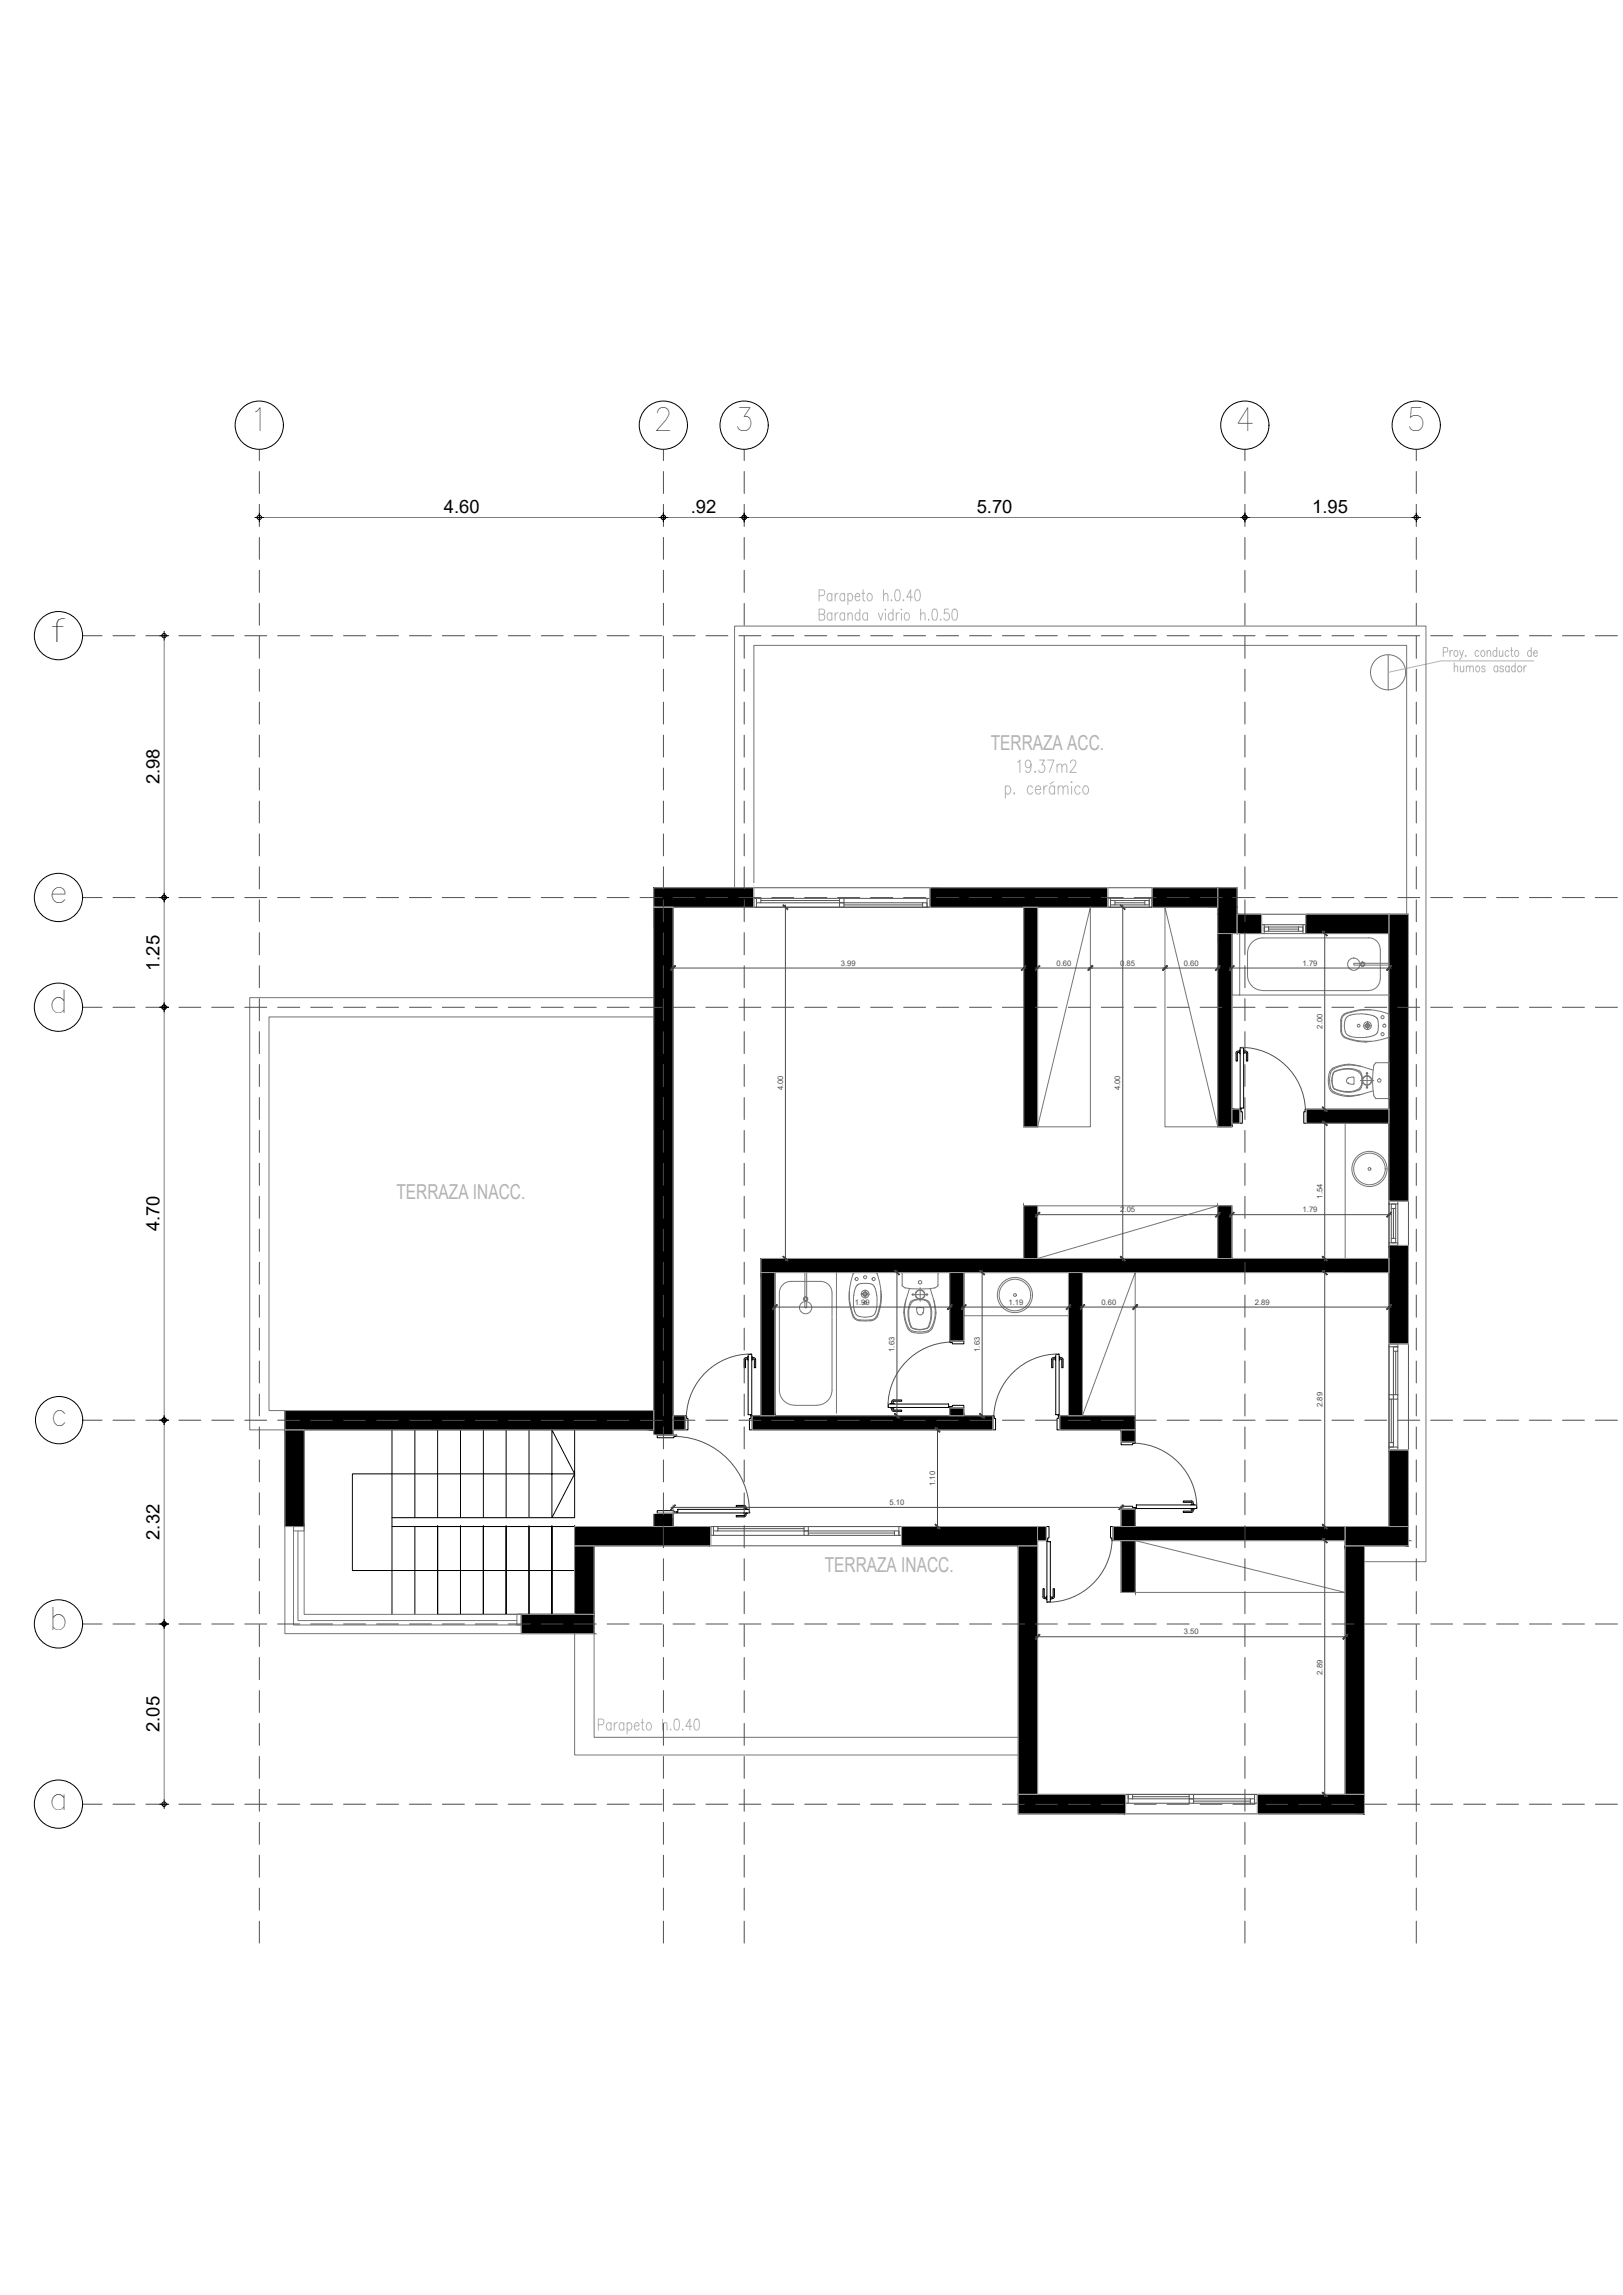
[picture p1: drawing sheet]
<svg xmlns="http://www.w3.org/2000/svg" width="420mm" height="594mm" viewBox="0 0 420 594" stroke-linecap="round" stroke-linejoin="round" font-family="sans-serif">
<defs><g id="words">
<g font-size="8.2">
<text x="64.6" y="111.6">1</text>
<text x="169.2" y="111.6">2</text>
<text x="190.1" y="111.6">3</text>
<text x="319.7" y="111.6">4</text>
<text x="364.1" y="111.6">5</text>
<text x="12.6" y="166.1">f</text>
<text x="12.6" y="233.8">e</text>
<text x="12.6" y="262.3">d</text>
<text x="13" y="369.2">c</text>
<text x="12.6" y="421.9">b</text>
<text x="12.6" y="468.5">a</text>
</g>
<g font-size="5.3" fill="#b2b2b2">
<text x="256.5" y="194.2">TERRAZA ACC.</text>
<text x="102.7" y="310.5">TERRAZA INACC.</text>
<text x="213.5" y="407">TERRAZA INACC.</text>
</g>
<g font-size="4.8">
<text x="114.9" y="132.7">4.60</text>
<text x="178.8" y="132.7">.92</text>
<text x="252.9" y="132.7">5.70</text>
<text x="339.7" y="132.7">1.95</text>
<text x="41.3" y="203" transform="rotate(-90 41.3 203)">2.98</text>
<text x="41.3" y="251.3" transform="rotate(-90 41.3 251.3)">1.25</text>
<text x="41.3" y="318.7" transform="rotate(-90 41.3 318.7)">4.70</text>
<text x="41.3" y="398.6" transform="rotate(-90 41.3 398.6)">2.32</text>
<text x="41.3" y="448.3" transform="rotate(-90 41.3 448.3)">2.05</text>
</g>
<g font-size="2" fill="#4c4c4c">
<text x="217.7" y="250">3.99</text>
<text x="273.5" y="250">0.60</text>
<text x="290" y="250">0.85</text>
<text x="306.5" y="250">0.60</text>
<text x="337.2" y="250">1.79</text>
<text x="342.3" y="266.3" transform="rotate(-90 342.3 266.3)">2.00</text>
<text x="202.7" y="282.2" transform="rotate(-90 202.7 282.2)">4.00</text>
<text x="290" y="282.2" transform="rotate(-90 290 282.2)">4.00</text>
<text x="342.3" y="310.3" transform="rotate(-90 342.3 310.3)">1.54</text>
<text x="290" y="313.8">2.05</text>
<text x="337.2" y="313.8">1.79</text>
<text x="221.3" y="337.7">1.99</text>
<text x="261.1" y="337.7">1.19</text>
<text x="285.1" y="337.7">0.60</text>
<text x="324.8" y="337.7">2.89</text>
<text x="231.6" y="349.9" transform="rotate(-90 231.6 349.9)">1.63</text>
<text x="253.7" y="349.9" transform="rotate(-90 253.7 349.9)">1.63</text>
<text x="342.3" y="364.2" transform="rotate(-90 342.3 364.2)">2.89</text>
<text x="230.3" y="389.6">5.10</text>
<text x="242.1" y="384.7" transform="rotate(-90 242.1 384.7)">1.10</text>
<text x="306.5" y="423.1">3.50</text>
<text x="342.3" y="433.5" transform="rotate(-90 342.3 433.5)">2.89</text>
</g>
</g></defs>
<!-- layer: 0-VISTA 2 -->
<g fill="none" stroke="#000" stroke-width=".26">
<path d="M101.5 370.1v22.8h29.5M107.4 370.1v22.8M113.3 370.1v22.8M119.2 370.1v22.8M125.1 370.1v22.8M131 370.1v22.8h11.9l5.9-11.4M136.9 370.1v22.8M148.8 370.1v22.8h-5.9v-22.8l5.9 11.4h-57.6v25h57.6M101.5 395.2h47.3M101.5 392.9v25M113.3 395.2h.1M113.3 395.2v22.7h5.9"/>
<path d="M113.3 395.2h5.9v22.7M113.3 395.2v22.7M119.2 395.2h.1M119.2 395.2v22.7h5.9M119.2 395.2h5.9v22.7M119.2 395.2v22.7M125.1 395.2h.1M125.1 395.2v22.7h5.9M125.1 395.2h5.9v22.7M125.1 395.2v22.7M131 395.2v22.7h5.9M131 395.2h.1"/>
<path d="M131 395.2h5.9v22.7M131 395.2v22.7M136.9 395.2v22.7h6M136.9 395.2h.1M136.9 395.2h6v22.7M136.9 395.2v22.7M142.9 395.2h5.9v22.7h-5.9v-22.7v22.7M142.9 395.2h.1M148.8 395.2h.1M107.4 417.9v-22.7h5.9v22.7M113.3 417.9h.1M119.2 417.9h.1"/>
<path d="M125.1 417.9h.1M131 417.9h.1M136.9 417.9h.1M142.9 417.9h.1"/>
</g>
<!-- layer: 01MUEBLES251 -->
<g fill="none" stroke="#757575" stroke-width=".26">
<path d="M359.4 169.5v9.1M190.2 229.8v-67.7h178.9v242.2h-15.9M195.2 229.8v-62.7h169v69.6M282.3 234.8v56.9h-13.7zM301.6 234.8l13.7 56.9h-13.7zM169.2 258.2h-104.6v111.9h9.1M318.9 241.7h2v15.9h-2zM320.9 257.6h38.7M320.9 241.7h38.7M326.9 256.4h27.4M354.3 242.8a2.98 2.98 0 0 1 3 2.9v7.7M354.3 242.8h-27.4a3.9 3.9 0 0 0-3.9 3.9v5.8a3.9 3.9 0 0 0 3.9 3.9"/>
<path d="M357.3 253.4a2.98 2.98 0 0 1-3 3M359.6 249.4h-9.1v.4h9.1M169.2 263.2h-99.6v101.9h4.1M344.5 277.7l-.3 1.6 .3 2.4M345.1 277.8a4.7 4.7 0 0 0 .3 4.1 6.9 6.9 0 0 0 6.8-.1l.2-.3M345.4 276.6l-.9 1M345.6 277.4a4.1 4.1 0 0 0-.4 4.1M347.1 266.8a2.06 2.06 0 0 0 1.4 2M347.1 264.2v2.6M347.3 265.5h.1M347.3 266.8v.2M347.3 267l.2 .7 .5 .6"/>
<path d="M347.3 264v.2M347.3 264.2v2.6M348 268.3l.7 .4M348 262.4l-.7 .9-.2 .9M348.2 264a3.7 3.7 0 0 0 .5 3.8l.7 .4 1.4 .3h3M348.7 262.3l-1 .7-.4 1M348.7 268.7l3.1 .8M348.9 275.7l3.4 .4M349.1 279a.78 .78 0 0 0-.5 .8 .78 .78 0 0 0 .5 .7M349.1 279v.1M349.1 275.5a8.2 8.2 0 0 0-4.5 1.4 5.9 5.9 0 0 0 0 5.5 8.8 8.8 0 0 0 8.1 .8M349.1 275.5l3.6 .6"/>
<path d="M349.1 275.7l-1.9 .3-1.8 .6M349.5 276.8h-1.7l-2.2 .6M349.5 276.8l1.8 .4M350.5 278.9l-1.4 .1M350.5 278.9v1.7M351.3 277.3a3 3 0 0 1 .9 4.1l-.9 .7M351.7 269.4l1.5 .1M351.8 261.6l-3.1 .8M351.8 277.2l.6 .6M351.9 277.2a7.5 7.5 0 0 0-6.7 .4l-.1 .2M352.2 279.7h3.4M352.4 277.8a5.2 5.2 0 0 1 0 3.8"/>
<path d="M352.8 276.2l2.7 .8M353.2 269.5h1.7M353.7 262.6l1.8 .3 .7 .4 .4 .5 .2 1.2-.1 1.8-.3 .7-.9 .6-1.8 .4M353.8 262.6l-1.8-.2-2.4 .3-.9 .5-.5 .9M353.9 269.7h-.5M353.9 278v3.5M354.9 261.4l-3.1 .1M355.6 275.9l-.3 4.6 .3 3.1 .5 .6M356.1 275.2l-.5 .7M356.3 275.1l-.3 .1M356.4 275.1h2.8M359.1 268.6a14.3 14.3 0 0 1-10.5 .2"/>
<path d="M359.2 262.3a14.6 14.6 0 0 0-11.2 .1M359.2 262.3l.4 .6v5.2M359.3 275.1h.2l.1 .4M359.6 268.1l-.4 .6M359.6 275.4v8.6M344.5 281.7l.5 .8M345.1 282.5h.1a9.6 9.6 0 0 0 3.9 1.1M345.2 281.5l.4 .4M345.6 281.9l1.6 .5 2.3 .1M348.2 290.8h11.4v35h-11.4zM349.1 280.5l1.3 .2M349.1 280.5h.1"/>
<path d="M350.5 280.5l-.1 .1M351.3 282.1l-1.8 .5M352.3 283.3l-3.4 .3M355.5 282.4l-2.7 .8M356 284.2l.3 .2M356.4 284.4h2.8M359.5 284.3l-.3 .1M359.6 284l-.1 .3M268.6 312.1h46.7l-46.7 13.7M200.6 329.4v36.4M201.8 334.7a2.98 2.98 0 0 1 2.9-3h7.7a2.98 2.98 0 0 1 3 3M201.8 334.7v25.1a3.9 3.9 0 0 0 3.9 3.9"/>
<path d="M208.4 329.4v9.1h.4v-9.1M215.4 334.7v6.1M216.5 329.4v11.4M219.8 335.2l.1 2.3 .6 2.5a2.16 2.16 0 0 0 2 1.9M219.9 334.1l.1 3.1M220 337.2l.8 3.1M221 335.4l.3-1.7 .5-.9 .7-.5 .9-.1h1.7l.8 .3 .7 1 .3 1.9M221 335.2l-.1 2.7 .3 1.5 .4 .8 .9 .6M226.5 329.4l.3 .1a13.1 13.1 0 0 1 1.3 5.7M226.6 329.4l-5.5 .1a13.6 13.6 0 0 0-1.3 5.7M226.9 335.2l.1 2.7-.2 1.5-.4 .8-1 .6M228 334.1l-.1 3.2-.7 3"/>
<path d="M228.2 335.1v.5M228.2 335.2l-.2 2.8-1 2.9M233.5 332.6l.2 .3M233.6 329.8v2.9M233.7 333l.5 .3M233.9 329.4l-.3 .1-.1 .2M233.9 329.4h8.6M234 339.8l.4 2.4 .6 1.7M234.2 339.8l.3 2 .6 1.8M234.2 333.3l.2 .1M234.2 338.5v1.6M234.5 336.7l-.3 1.7"/>
<path d="M234.6 336.2l-.7 3.7M235.3 339.5l.1 2.3 .5 1.6M235.5 333.5l-.9 2.8M235.7 337.6l-.5 1.8M236.4 335.1h3.5M237.5 339.9a.78 .78 0 0 0 .7 .5 .78 .78 0 0 0 .8-.5M237.5 339.9h.1M238.1 336.4a2.19 2.19 0 0 0-2.3 1.3M238.1 336.4a2.21 2.21 0 0 1 2.4 1.3M238.2 333.3v3.6M239 339.9h.1M239 338.5v1.4"/>
<path d="M239.1 338.5h-1.8l.2 1.4M240.6 337.6l.4 1.8M240.6 337.1a4 4 0 0 0-4.9 0 7.5 7.5 0 0 0 .4 6.7l.2 .1M240.6 337.1a7.4 7.4 0 0 1-.4 6.7 5.1 5.1 0 0 1-3.9 .1M240.8 333.6l.8 2.7M241 339.5l-.1 1.7-.6 2.2M241.7 336.2a9.4 9.4 0 0 1-.4 7.7M241.7 336.7l.3 1.7M242 338.5l.1 1.6M242.1 339.8l-.3 2-.6 1.8M242.1 333.3l-3.2 .3-4.5-.2M242.4 329.4l.5 .3"/>
<path d="M242.7 333l-.6 .3M242.8 329.8v2.9M242.9 332.6l-.2 .3M249.5 329.4h27.1v11.2h-27.1zM215.4 341v18.8a3.9 3.9 0 0 1-3.9 3.9M216.5 341v24.8M220.8 340.2l.4 .7M221.2 341l.6 .5 .9 .2M222.5 341.9h3M222.5 340.8l1.5 .2M222.7 341.7h2.6M224 341.7h.1"/>
<path d="M225.4 340.8l-1.4 .2M226.8 341l-.6 .5-1 .2M227 341l-.8 .7-.7 .2M227.1 340.2l-.3 .7M235 343.9l1 .9M235.1 343.6l.3 .3M235.3 343.9a3.7 3.7 0 0 0 2.8 .9M235.9 343.4a3.9 3.9 0 0 0 4.5 0M240.3 344.8a7.5 7.5 0 0 1-4.3 0M240.9 343.9a3.5 3.5 0 0 1-2.7 .9M241.2 343.6l-.3 .3M241.3 343.9l-1 .9"/>
<path d="M205.7 363.8h5.8M280.2 366.5l13.7-37.1v37.1M293.9 398.8l54.3 13.4h-54.3M148.8 422.9v31.4h114.8M153.8 422.9v26.8h109.8"/>
<circle cx="359.3" cy="174" r="4.6"/>
<circle cx="350.5" cy="249.6" r="1.59"/>
<circle cx="352.7" cy="249.6" r=".49"/>
<circle cx="352.7" cy="249.6" r=".44"/>
<circle cx="352.7" cy="249.6" r=".57"/>
<circle cx="351.7" cy="265.5" r=".36"/>
<circle cx="353.9" cy="279.7" r="1.25"/>
<circle cx="353.9" cy="279.7" r="1.12"/>
<circle cx="353.9" cy="277.9" r=".19"/>
<circle cx="354" cy="265.5" r=".99"/>
<circle cx="354" cy="265.5" r=".53"/>
<circle cx="357.1" cy="279.7" r=".44"/>
<circle cx="357.9" cy="267.7" r=".4"/>
<circle cx="357.9" cy="263.3" r=".4"/>
<circle cx="358.4" cy="265.5" r=".4"/>
<circle cx="353.9" cy="281.5" r=".19"/>
<circle cx="354.5" cy="302.6" r="4.6"/>
<circle cx="354.5" cy="302.6" r="4.1"/>
<circle cx="354.5" cy="302.6" r=".36"/>
<circle cx="208.6" cy="336.2" r=".44"/>
<circle cx="208.6" cy="336.2" r=".49"/>
<circle cx="208.6" cy="336.2" r=".57"/>
<circle cx="208.6" cy="338.5" r="1.59"/>
<circle cx="221.8" cy="331.1" r=".4"/>
<circle cx="224" cy="337.2" r=".36"/>
<circle cx="224" cy="330.6" r=".4"/>
<circle cx="224" cy="335" r=".53"/>
<circle cx="224" cy="335" r=".99"/>
<circle cx="226.2" cy="331.1" r=".4"/>
<circle cx="236.3" cy="335.1" r=".19"/>
<circle cx="238.2" cy="331.9" r=".44"/>
<circle cx="238.2" cy="335.1" r="1.12"/>
<circle cx="238.2" cy="335.1" r="1.25"/>
<circle cx="240" cy="335.1" r=".19"/>
<circle cx="262.7" cy="335.2" r="4.6"/>
<circle cx="262.7" cy="335.2" r="4.1"/>
<circle cx="262.7" cy="335.2" r=".36"/>
</g>
<!-- layer: 01MUEBLES251-RefEdit0 -->
<g fill="none" stroke="#757575" stroke-width=".26">
<path d="M353 265.5h2M354 264.5v2M223 335h2M224 334v2"/>
<circle cx="354" cy="265.5" r=".44"/>
<circle cx="354" cy="265.5" r=".57"/>
<circle cx="224" cy="335" r=".44"/>
<circle cx="224" cy="335" r=".57"/>
</g>
<!-- layer: 0-TEXTO -->
<g fill="none" stroke="#b2b2b2" stroke-width=".26">
<path d="M212 154.2h1a.82 .82 0 0 0 .5-.8 .82 .82 0 0 0-.5-.7h-1v2.8M212 159h1a.7 .7 0 0 0 .5-.7 .7 .7 0 0 0-.5-.6h-1v2.8h1a.81 .81 0 0 0 .5-.7 .81 .81 0 0 0-.5-.8M215.3 154l-.4-.4a.99 .99 0 0 0-.8 1 .99 .99 0 0 0 .8 .9l.4-.4M215.3 159a.61 .61 0 0 0-.5-.4 .61 .61 0 0 0-.6 .4l-.1 .4a.83 .83 0 0 0 .8 1.1l.4-.3M215.3 153.6v1.9M215.3 158.6v1.9M216.2 153.6v1.9M216.2 158.6v1.9M217 153.6a.79 .79 0 0 0-.8 .8M217 158.6l-.5 .2-.3 .6M218.7 154l-.4-.4a.98 .98 0 0 0-.9 1 .98 .98 0 0 0 .9 .9l.4-.4M218.7 159l-.3-.2a.58 .58 0 0 0-.9 .2l-.1 .4a.83 .83 0 0 0 .9 1.1l.4-.3"/>
<path d="M218.7 153.6v1.9M218.7 158.6v1.9M219.5 154l.4-.4a.99 .99 0 0 1 .8 1 .99 .99 0 0 1-.8 .9l-.4-.4M219.5 159.2l.5-.6 .5 .2 .1 1.7M219.5 153.6v2.9M219.5 158.6v1.9M221.4 154.4h1.2l-.1-.5-.3-.3a.98 .98 0 0 0-.8 1 .98 .98 0 0 0 .8 .9l.4-.4M222.6 159l-.2-.2a.58 .58 0 0 0-1 .2v.4a.83 .83 0 0 0 .8 1.1l.4-.3M222.6 157.7v2.8M223.1 153.6h.8M223.4 152.7v2.3l.1 .4 .4 .1M224.6 159a.61 .61 0 0 0-.6-.4 .61 .61 0 0 0-.6 .4 .87 .87 0 0 0 0 1.1 .87 .87 0 0 0 1 .3l.2-.2"/>
<path d="M224.6 158.6v1.9M224.8 153.8l.2-.2a.99 .99 0 0 1 .8 1 .99 .99 0 0 1-.8 .9l-.2-.1a1.15 1.15 0 0 1 0-1.6zM227.4 158.6l.6 1.9 .6-1.9M228.7 154.2l.5-.6 .5 .2 .2 1.7M228.7 152.7v2.8M229.1 157.8h.2zM229.2 158.8v1.7M230.7 155.4h.2zM231.2 159l-.2-.2a.58 .58 0 0 0-1 .2v.4a.83 .83 0 0 0 .8 1.1l.4-.3M231.2 157.7v2.8M231.9 152.8l.6-.1a1.41 1.41 0 0 1 .5 1.6l-.3 1.1-.5 .1a1.76 1.76 0 0 1-.5-2.3zM232 158.6v1.9"/>
<path d="M232.8 158.6l-.5 .2-.3 .6M233.4 157.7v.2zM233.4 158.8v1.7M233.8 155.4h.2zM234.4 158.8a.58 .58 0 0 1 .9 .2 .87 .87 0 0 1 .1 1.1 .87 .87 0 0 1-1 .3l-.3-.7zM236.3 154.6h-1.6l1.1-1.9v2.8M237.1 152.8l.5-.1a1.76 1.76 0 0 1 .5 2.3l-.2 .4-.5 .1a1.76 1.76 0 0 1-.5-2.3zM238.3 159.2l.5-.6 .6 .2 .1 1.7M238.3 157.7v2.8M241.6 157.8l.5-.1a1.76 1.76 0 0 1 .5 2.3l-.2 .4-.5 .1a1.41 1.41 0 0 1-.6-1.6zM245.6 157.7h-1l-.2 1.2a.81 .81 0 0 1 1.1-.2 .81 .81 0 0 1 .3 1 .77 .77 0 0 1-.5 .8 .77 .77 0 0 1-.9-.2l-.1-.3M246.7 157.8l.6-.1a1.41 1.41 0 0 1 .6 1.6l-.3 1.1-.5 .1a1.36 1.36 0 0 1-.7-1.6z"/>
<path d="M240.4 160.3v.2zM243.5 160.3v.2zM373.6 168.8l1.1-.1v-1l-1.1-.1v2.3M375.4 168.4v1.5M376 168.4a.64 .64 0 0 0-.6 .7M376.5 172.8l.4-.4 .4 .1 .1 1.4M376.5 171.6v2.3M376.6 168.5a.74 .74 0 0 1 .9 .5 .74 .74 0 0 1-.5 .9 .81 .81 0 0 1-.6-.6 .81 .81 0 0 1 .2-.8zM377.9 168.4l.5 1.5 .4-1.5M378 172.4l.1 1.4 .4 .1 .4-.4M378.4 169.9l-.6 .8M378.9 172.4v1.5"/>
<path d="M379.4 169.7v.2zM379.6 172.8l.4-.4 .4 .1 .1 1.4M379.6 172.4v1.5M380.5 172.8l.4-.4 .4 .1 .1 1.4M382.3 172.5a.69 .69 0 0 1 .8 .7 .69 .69 0 0 1-.8 .6l-.3-.6zM382.8 168.7l-.1-.2a.74 .74 0 0 0-.9 .5 .74 .74 0 0 0 .5 .9l.5-.3M383.6 168.5l.2-.1a.8 .8 0 0 1 .6 .8 .8 .8 0 0 1-.6 .7l-.5-.6zM384.5 172.7a.47 .47 0 0 0-.5-.3 .47 .47 0 0 0-.4 .3l.1 .2 .7 .3 .1 .4a.45 .45 0 0 1-.5 .3 .45 .45 0 0 1-.4-.3M385 168.8l.4-.4 .4 .1 .1 1.4M385 168.4v1.5M387.5 168.7l-.2-.2a.75 .75 0 0 0-.9 .5 .75 .75 0 0 0 .5 .9l.6-.3M387.5 167.6v2.3"/>
<path d="M387.7 172.7a.5 .5 0 0 0-.4-.3 .5 .5 0 0 0-.5 .3l-.1 .5 .3 .6 .4 .1 .3-.3M387.7 172.4v1.5M388.2 168.4v1.4l.4 .1 .4-.4M389 168.4v1.5M389.2 172.7a.44 .44 0 0 0-.5-.3 .44 .44 0 0 0-.3 .5l.7 .3 .1 .4a.48 .48 0 0 1-.5 .3 .48 .48 0 0 1-.4-.3M390.6 168.7l-.2-.2a.74 .74 0 0 0-.9 .5 .74 .74 0 0 0 .6 .9l.5-.3M390.7 172.7l-.2-.2a.75 .75 0 0 0-.9 .5 .75 .75 0 0 0 .5 .9l.4-.1 .2-.2M390.7 172.4v1.5M391 168.4h.6M391.3 167.6v1.9l.1 .3 .3 .1M392.3 172.7l-.2-.2a.69 .69 0 0 0-.8 .7 .69 .69 0 0 0 .8 .6l.2-.2M392.3 171.6v2.3"/>
<path d="M392.3 168.5a.75 .75 0 0 1 1 .5 .75 .75 0 0 1-.5 .9 .8 .8 0 0 1-.7-.5 .8 .8 0 0 1 .2-.9zM393.1 172.5a.5 .5 0 0 1 .8 .2l.1 .5-.3 .6a.75 .75 0 0 1-.9-.4 .75 .75 0 0 1 .3-.9zM394.5 172.4v1.5M395.2 172.4l-.4 .1-.3 .5M396.4 168.7l-.2-.2a.74 .74 0 0 0-.9 .5 .74 .74 0 0 0 .6 .9l.5-.3M396.4 167.6v2.3M397 169.1h1l-.2-.6a.74 .74 0 0 0-.9 .5 .74 .74 0 0 0 .5 .9h.3l.3-.3M397 171.1h-24l-13.6 2.9M263.4 197.3l.6-.6v3.3M266.9 197.8l-.3 .8a.96 .96 0 0 1-1.2-.7 .96 .96 0 0 1 .7-1.2h.1a1.41 1.41 0 0 1 .7 1.9l-.3 1.2a.66 .66 0 0 1-1.1-.3M268 199.7v.3zM269.1 196.7h1.3l-.7 1.3a.99 .99 0 0 1 .8 1.2 .99 .99 0 0 1-1.4 .6l-.2-.4"/>
<path d="M271.2 196.7h1.6l-1.1 3.3M273.6 198.4l.6-.6 .6 .2 .1 2M273.6 197.8v2.2M274.9 198.4l.6-.6 .6 .2 .1 2M277.1 197.5l.1-.5 .4-.3h.4l.4 .3a1.22 1.22 0 0 1-.2 1.4l-1.2 1.6h1.6M260.3 203.9l.4-.5a1.09 1.09 0 0 1 1 1.1 1.09 1.09 0 0 1-1 1.1l-.4-.5M260.3 203.4v3.2M262.6 205.2v.4zM267.3 203.9l-.4-.5h-.4a1.16 1.16 0 0 0-.6 1.2 1.16 1.16 0 0 0 1 1l.4-.5M268 204.4h1.4v-.4a.64 .64 0 0 0-.4-.6 .64 .64 0 0 0-.6 .2 1.2 1.2 0 0 0 .5 2l.5-.5M270.2 203.4v2.2M271.1 203.4l-.5 .2-.4 .8"/>
<path d="M272.8 202.3l-.9 .7M273 203.9l-.5-.5h-.3a1.16 1.16 0 0 0-.6 1.2 1.16 1.16 0 0 0 .9 1l.5-.5M273 203.4v2.2M273.9 204l.6-.6 .6 .2 .1 2M273.9 203.4v2.2M275.2 204l.6-.6 .6 .2 .1 2M277.4 202.3v.3zM277.4 203.6v2M279.6 203.9l-.2-.3-.6-.2a1.16 1.16 0 0 0-.6 1.2 1.16 1.16 0 0 0 .9 1l.5-.5M280.7 203.6l.5-.2a1.16 1.16 0 0 1 .6 1.2 1.16 1.16 0 0 1-.9 1 1.3 1.3 0 0 1-.2-2zM154.9 446.5h.9a.78 .78 0 0 0 .6-.8 .78 .78 0 0 0-.6-.7h-.9v2.9M158.2 446.3l-.4-.4a.99 .99 0 0 0-.8 1 .99 .99 0 0 0 .8 1l.4-.5"/>
<path d="M158.2 445.9v2M159 445.9v2M159.9 445.9a.85 .85 0 0 0-.9 .9M161.5 446.3l-.4-.4a.99 .99 0 0 0-.8 1 .99 .99 0 0 0 .8 1l.4-.5M161.5 445.9v2M162.3 446.3l.4-.4a.98 .98 0 0 1 .9 1 .98 .98 0 0 1-.9 1l-.4-.5M162.3 445.9v2.9M164.2 446.8h1.2v-.6a.5 .5 0 0 0-.9-.1l-.3 .7a.74 .74 0 0 0 .2 .8 .74 .74 0 0 0 .8 .1l.2-.3M165.9 445.9h.8M166.3 445v2.3l.1 .4 .4 .2M167.6 446.1l.2-.2a.98 .98 0 0 1 .9 1 .98 .98 0 0 1-.9 1l-.2-.2a1.27 1.27 0 0 1 0-1.6zM171.5 446.5l.6-.6 .5 .2 .1 1.8"/>
<path d="M171.5 445v2.9M173.6 447.6v.3zM174.8 445.1l.5-.1a1.36 1.36 0 0 1 .6 1.6l-.3 1.1-.5 .2a1.36 1.36 0 0 1-.6-1.7zM176.6 447.7h.2zM179.1 446.9h-1.6l1.1-1.9v2.9M180 445.1l.5-.1a1.41 1.41 0 0 1 .6 1.6l-.3 1.1-.5 .2a1.76 1.76 0 0 1-.6-2.4z"/>
</g>
<!-- layer: 04 -->
<g fill="#000" stroke="#000" stroke-width=".26">
<path d="M169.2 234.8l5 160.4v-160.4zM169.2 234.8l5 160.4h-5z"/>
<path d="M169.2 229.8l26 5v-5zM169.2 229.8l26 5h-26z"/>
<path d="M265 234.8l3.6 56.9v-56.9zM265 234.8l3.6 56.9h-3.6z"/>
<path d="M240.7 229.8l74.6 5v-5zM240.7 229.8l74.6 5h-74.6z"/>
<path d="M315.3 229.8l5 5v-5zM315.3 229.8l5 5h-5z"/>
<path d="M315.3 234.8l5 1.9v-1.9zM315.3 234.8l5 1.9h-5z"/>
<path d="M315.3 236.7l5 5v-5zM315.3 236.7l5 5h-5z"/>
<path d="M320.3 236.7l39.3 5v-5zM320.3 236.7l39.3 5h-39.3z"/>
<path d="M359.6 236.7l5 74.3v-74.3zM359.6 236.7l5 74.3h-5z"/>
<path d="M315.3 241.7l3.6 50v-50zM315.3 241.7l3.6 50h-3.6z"/>
<path d="M318.9 287.1l40.7 3.7v-3.7zM318.9 287.1l40.7 3.7h-40.7z"/>
<path d="M265 312.1l3.6 13.7v-13.7zM265 312.1l3.6 13.7h-3.6z"/>
<path d="M315.3 312.1l3.6 13.7v-13.7zM315.3 312.1l3.6 13.7h-3.6z"/>
<path d="M197 329.4l3.6 37.1v-37.1zM197 329.4l3.6 37.1h-3.6z"/>
<path d="M245.9 329.4l3.6 37.1v-37.1zM245.9 329.4l3.6 37.1h-3.6z"/>
<path d="M276.6 329.4l3.6 37.1v-37.1zM276.6 329.4l3.6 37.1h-3.6z"/>
<path d="M197 325.8l162.6 3.6v-3.6zM197 325.8l162.6 3.6h-162.6z"/>
<path d="M359.6 322.4l5 25.6v-25.6zM359.6 322.4l5 25.6h-5z"/>
<path d="M73.7 370.1l5 25.1v-25.1zM73.7 370.1l5 25.1h-5z"/>
<path d="M73.7 365.1l95.5 5v-5zM73.7 365.1l95.5 5h-95.5z"/>
<path d="M174.2 366.5l119.7 3.6v-3.6zM174.2 366.5l119.7 3.6h-119.7z"/>
<path d="M290.2 370.1l3.7 25.1v-25.1zM290.2 370.1l3.7 25.1h-3.7z"/>
<path d="M359.6 375.3l5 19.9v-19.9zM359.6 375.3l5 19.9h-5z"/>
<path d="M148.8 395.2l35.2 4.9v-4.9zM148.8 395.2l35.2 4.9h-35.2z"/>
<path d="M233.4 395.2l35.2 3.6v-3.6zM233.4 395.2l35.2 3.6h-35.2z"/>
<path d="M233.4 398.8l35.2 1.3v-1.3zM233.4 398.8l35.2 1.3h-35.2z"/>
<path d="M290.2 398.8l3.7 13.4v-13.4zM290.2 398.8l3.7 13.4h-3.7z"/>
<path d="M268.6 395.2l79.6 3.6v-3.6zM268.6 395.2l79.6 3.6h-79.6z"/>
<path d="M348.2 395.2l16.4 3.6v-3.6zM348.2 395.2l16.4 3.6h-16.4z"/>
<path d="M348.2 398.8l16.4 1.3v-1.3zM348.2 398.8l16.4 1.3h-16.4z"/>
<path d="M148.8 400.1l5 17.8v-17.8zM148.8 400.1l5 17.8h-5z"/>
<path d="M135 417.9l18.8 5v-5zM135 417.9l18.8 5h-18.8z"/>
<path d="M263.6 400.1l5 64.4v-64.4zM263.6 400.1l5 64.4h-5z"/>
<path d="M348.2 400.1l5 64.4v-64.4zM348.2 400.1l5 64.4h-5z"/>
<path d="M263.6 464.5l27.8 5v-5zM263.6 464.5l27.8 5h-27.8z"/>
<path d="M325.5 464.5l27.7 5v-5zM325.5 464.5l27.7 5h-27.7z"/>
</g>
<!-- layer: A-WALL -->
<g fill="none" stroke="#959595" stroke-width=".26">
<path d="M169.2 229.8v5h5v160.4h-5v-160.4h26v-5zM240.7 229.8h74.6v5h-74.6zM265 234.8h3.6v56.9h-3.6zM315.3 229.8h5v11.9h-5zM320.3 236.7h39.3v5h-39.3zM359.6 236.7h5v74.3h-5zM315.3 241.7h3.6v50h-3.6zM318.9 287.1h40.7v3.7h-40.7zM265 312.1h3.6v13.7h-3.6zM315.3 312.1h3.6v13.7h-3.6zM197 325.8h162.6v3.6h-162.6zM197 329.4h3.6v37.1h-3.6z"/>
<path d="M245.9 329.4h3.6v37.1h-3.6zM276.6 329.4h3.6v37.1h-3.6zM359.6 322.4h5v25.6h-5zM73.7 365.1h95.5v5h-95.5zM73.7 370.1h5v25.1h-5zM174.2 366.5h119.7v3.6h-119.7zM290.2 370.1h3.7v25.1h-3.7zM359.6 375.3h5v19.9h-5zM148.8 395.2h35.2v4.9h-35.2zM233.4 395.2h35.2v4.9h-35.2zM268.6 395.2h79.6v3.6h-79.6zM290.2 398.8h3.7v13.4h-3.7z"/>
<path d="M348.2 395.2h16.4v4.9h-16.4zM135 417.9h18.8v5h-18.8zM148.8 400.1h5v17.8h-5zM263.6 400.1h5v64.4h-5zM348.2 400.1h5v64.4h-5zM263.6 464.5h27.8v5h-27.8zM325.5 464.5h27.7v5h-27.7z"/>
</g>
<!-- layer: A-GENM -->
<g fill="none" stroke="#fff" stroke-width=".26">
<path d="M240.7 228.7v7.3M286.8 228.7v7.3M326.6 235.5v7.3M320.9 293.3h17.3M358.4 311h7.3M252 347.1v17.4M168.1 371.5v20.2M177.4 372.6h17.3M257 372.6h17.3M287.7 373.3v17.3M358.4 375.3h7.3M184 394v7.3"/>
<path d="M270.9 392.7h17.3M291.4 463.4v7.2"/>
</g>
<g fill="#fff" stroke="#fff" stroke-width=".26">
<path d="M244.7 347.1l7.3 17.4h-7.3zM244.7 347.1l7.3 17.4v-17.4z"/>
<path d="M257 365.4l17.3 7.2v-7.2zM257 365.4l17.3 7.2h-17.3z"/>
<path d="M177.4 365.4l17.3 7.2v-7.2zM177.4 365.4l17.3 7.2h-17.3z"/>
<path d="M176.3 371.5l-8.2 20.2h8.2zM168.1 371.5h8.2l-8.2 20.2z"/>
<path d="M295 373.3l-7.3 17.3h7.3zM287.7 373.3h7.3l-7.3 17.3z"/>
<path d="M270.9 392.7v7.2h17.3zM270.9 392.7h17.3v7.2z"/>
<path d="M320.9 286h17.3l-17.3 7.3zM320.9 293.3h17.3v-7.3z"/>
<path d="M195.2 228.7l45.5 7.3h-45.5zM195.2 228.7l45.5 7.3v-7.3z"/>
<path d="M358.4 311v11.4h7.3zM358.4 311h7.3v11.4z"/>
<path d="M358.4 348h7.3l-7.3 27.3zM365.7 348l-7.3 27.3h7.3z"/>
<path d="M291.4 463.4h34.1v7.2zM291.4 463.4v7.2h34.1z"/>
<path d="M184 394h49.4v7.3zM184 394v7.3h49.4z"/>
<path d="M286.8 236h11.4v-7.3zM286.8 228.7h11.4l-11.4 7.3z"/>
<path d="M326.6 242.8h11.4v-7.3zM326.6 235.5h11.4l-11.4 7.3z"/>
</g>
<!-- layer: 02 -->
<g fill="none" stroke="#000" stroke-width=".26">
<path d="M320 272.6v2.1h.3v-2.1M320.9 272.4h-.5l-.1 .2M320.9 272.1h-.6l-.3 .5M321.1 271.2h.8v15.6l-.6 .1h-.2zM321.1 271.8v.9M321.9 271.8v.9M322.1 272.4h.4l.2 .2M322.1 272.1h.6l.3 .5M322.7 272.6v2.1h.3v-2.1M320.9 287.1h.4v.7h.3v3h-.7zM337.9 287.1h.3v3.7h-.7v-3h.4zM192.7 352v2h.3v-2"/>
<path d="M193.1 351.8l-.1 .2M193.1 351.4l-.3 .2-.2 .4M193.2 351.8h.4M193.2 351.5h.4M193.7 350.6l.9-.1v15.8l-.9-.1zM193.7 351.2v.9M194.6 351.2v.9M194.7 351.8h.4M194.7 351.5h.4M195.1 351.4l.5 .3v2.3h-.3v-2l-.2-.2M245.9 347.1h3.6v.8h-3v-.4h-.6zM272.2 352v2h.4v-2"/>
<path d="M272.7 351.8l-.2 .2M272.7 351.4l-.3 .2-.2 .4M272.8 351.8h.4M272.8 351.5h.4M273.3 350.6l.9-.1v15.8l-.9-.1zM273.3 351.2v.9M274.2 351.2v.9M274.3 351.8h.4M274.3 351.5h.4M274.7 351.4l.5 .3v2.3h-.3v-2l-.2-.2M170.1 371.5h5.1v.3h-.7v.4h-4.4zM177.4 366.5h.4v.7h.3v2.9h-.7z"/>
<path d="M194.4 366.5h.3v3.6h-.7v-2.9h.4zM230 363.4h15.6l.1 .9h-15.8zM230.6 364.3h.9M230.6 363.4h.9M230.8 364.5l.1 .5 .3 .3 2.2 .1v-.4h-2l-.2-.2M231.2 362.9v.4M231.2 364.5v.3M231.4 362.7l-.2 .2M231.4 362.7h2v-.3h-2.2l-.3 .3-.1 .6M245.9 364.1h.6v-.3h3v.7h-3.6zM257 366.5h.4v.7h.3v2.9h-.7zM274 366.5h.3v3.6h-.7v-2.9h.4z"/>
<path d="M290.2 373.3h3.7v.3h-.7v.4h-3zM170.1 391h4.4v.4h.7v.3h-5.1zM175.5 390.7h18.5l.1 .9h-18.8zM192.5 391.6h.9M192.5 390.7h.9M192.8 391.7l-.1 .6h-2.1v.4l2.2-.1 .3-.3v-.6M192.8 390.6l-.1-.6h-2.1v-.3h2.2l.3 .3v.6M270.9 395.2h.7v2.9h-.4v.7h-.3zM271 399l.9 .1v15.6l-.7 .1h-.2zM287.5 395.2h.7v3.6h-.4v-.7h-.3zM290.2 389.9h3v.3h.7v.4h-3.7zM294.2 389.6h15.6v.9h-15.8z"/>
<path d="M308.3 390.5h.9M308.3 389.6h.9M308.4 388.5l.5 .3v.7M308.4 388.8l.2 .2v.5M308.4 388.5h-2.1v.4h2.1M308.6 390.6v.4M308.6 391l-.2 .2h-2.1v.3h2.1l.4-.1 .1-.4M308.9 390.6v.4M270 413.3l.1 .4 .4 .1M270 413.3v-2.1h.3v2.1M270.3 413.3l.2 .2M270.5 413.5h.4"/>
<path d="M270.5 413.8h.4M271 413.2v.9M271.9 413.2v.9M272 413.5h.5M272 413.8h.5M272.4 413.5l.2-.2v-2.1h.4v2.1l-.2 .4-.4 .1"/>
<circle cx="321.2" cy="287" r=".11"/>
<circle cx="194.5" cy="366.4" r=".11"/>
<circle cx="245.8" cy="364.2" r=".11"/>
<circle cx="274" cy="366.4" r=".11"/>
<circle cx="175.2" cy="391.4" r=".11"/>
<circle cx="271.1" cy="398.9" r=".11"/>
<circle cx="293.9" cy="390.3" r=".11"/>
</g>
<!-- layer: 03 -->
<g fill="none" stroke="#959595" stroke-width=".3">
<path d="M195.2 229.8v5M240.7 229.8v5M286.8 229.8v5M298.2 229.8v5M326.6 236.7v5M338 236.7v5M320.9 287.1v3.7M338.2 287.1v3.7M359.6 311h5M359.6 322.4h5M245.9 347.1h3.6M359.6 348h5"/>
<path d="M170.1 371.5h5.1M177.4 366.5v3.6M194.7 366.5v3.6M245.9 364.5h3.6M257 366.5v3.6M274.3 366.5v3.6M290.2 373.3h3.7M359.6 375.3h5M170.1 391.7h5.1M184 395.2v4.9M233.4 395.2v4.9M270.9 395.2v3.6"/>
<path d="M288.2 395.2v3.6M290.2 390.6h3.7M291.4 464.5v5M325.5 464.5v5"/>
</g>
<!-- layer: 005ABERTURAS240 -->
<path d="M321.3 271.1a16.7 16.7 0 0 1 16.6 16.1M194.4 350.5a16.7 16.7 0 0 0-16.7 16.1M245.9 347.4a16.7 16.7 0 0 0-16 16.7M273.9 350.5a16.7 16.7 0 0 0-16.6 16.1M175.2 371.8a19.6 19.6 0 0 1 18.8 19.6M293.8 373.6a16.7 16.7 0 0 1 16 16.7M287.9 398.7a16.7 16.7 0 0 1-16.7 16.1" fill="none" stroke="#535353" stroke-width=".26"/>
<!-- layer: 005 -->
<g fill="none" stroke="#535353" stroke-width=".26">
<path d="M195.2 229.8h45.5M195.2 234.8h45.5M195.8 232.6h1.2v1.1h-1.2zM195.8 234.8v-2.2h-.6v2.2h22.1M197 233.7h20.3M197 232.6h20.3M197 233.1h20.3M217.3 232.6h1.2v1.1h-1.2zM217.3 233.7h1.2v1.1h-1.2zM218.5 233.7h20.3M218.5 232.6h21.5M218.5 234.2h20.3"/>
<path d="M238.8 233.7h1.2v1.1h-1.2zM240 232.6h.7v2.2h-.7zM286.8 232.6h.7v2.2h-.7zM286.8 229.8h11.4M286.8 234.8h11.4M287.5 233.1h1.1v1.1h-1.1zM287.5 232.6h10M288.6 233.7h7.8M288.6 233.1h7.8M288.6 234.2h7.8M296.4 233.1h1.1v1.1h-1.1zM297.5 232.6h.7v2.2h-.7z"/>
<path d="M326.6 239.4h.7v2.3h-.7zM326.6 236.7h11.4M327.3 240h1.1v1.1h-1.1zM327.3 239.4h10M328.4 240h7.8M336.2 240h1.1v1.1h-1.1zM337.3 239.4h.7v2.3h-.7zM326.6 241.7h11.4M328.4 241.1h7.8M328.4 240.5h7.8M359.6 311h2.3v.7h-2.3zM359.6 311v11.4"/>
<path d="M360.2 311.7h1.1v1.1h-1.1zM360.2 312.8v7.8M360.7 312.8v7.8M361.3 312.8v7.8M361.9 311.7v10M364.6 311v11.4M359.6 321.7h2.3v.7h-2.3zM360.2 320.6h1.1v1.1h-1.1zM359.6 348.6h2.3v-.6h-2.3v13M359.6 348v27.3M360.7 348.6h1.2v1.2h-1.2zM360.7 349.8v11.2"/>
<path d="M361.3 349.8v11.2M361.9 349.8v11.2M364.6 348v27.3M359.6 373.4h1.1v1.2h-1.1zM359.6 361h1.1v1.2h-1.1zM359.6 374.6h2.3v.7h-2.3zM360.2 362.2v11.2M360.7 361h1.2v1.2h-1.2zM360.7 362.2v11.2M361.9 362.2v12.4M184 395.2h.7v2.2h-.7zM184 395.2h49.4"/>
<path d="M184.7 395.2h1.1v1.1h-1.1zM184.7 397.4h23.5M185.8 396.3h22.4M185.8 395.7h22.4M208.2 396.3h1.1v1.1h-1.1zM208.2 395.2h1.1v1.1h-1.1zM209.3 395.2h24.1v2.2h-.7v-2.2M209.3 396.3h22.3M209.3 397.4h22.3M209.3 396.8h22.3M231.6 396.3h1.1v1.1h-1.1zM184 400.1h49.4"/>
<path d="M291.4 464.5h.7v2.3h-.7zM291.4 469.5h34.1M291.4 464.5h34.1M292.1 464.5h1.1v1.1h-1.1zM292.1 466.8h15.7M293.2 465.6h14.6M293.2 465.1h14.6M307.8 465.6h1.2v1.2h-1.2zM307.8 464.5h1.2v1.1h-1.2zM309 464.5h16.5v2.3h-.7v-2.3M309 465.6h14.7M309 466.8h14.7"/>
<path d="M309 466.2h14.7M323.7 465.6h1.1v1.2h-1.1z"/>
</g>
<!-- layer: 0-Solados -->
<path d="M73.7 395.2v27.7h61.3M76 395.2v25.4h59M76 395.2h2.7v1.1h-2.7zM77.1 396.3v23.2h56.7M78.7 395.2v22.7h56.3M133.8 417.9h1.2v2.7h-1.2z" fill="none" stroke="#757575" stroke-width=".26"/>
<!-- layer: B-COTAS -->
<g fill="none" stroke="#4c4c4c" stroke-width=".26">
<path d="M67.1 116.3v2.9M171.7 116.3v2.9M192.7 116.3v2.9M322.3 116.3v2.9M366.6 116.3v2.9M67.1 122.1v5.6M67.1 130.6v5.7M67.1 139.1v5.7M171.7 122.1v5.6M171.7 130.6v5.7M171.7 139.1v5.7M192.7 122.1v5.6"/>
<path d="M192.7 130.6v5.7M192.7 139.1v5.7M322.3 122.1v5.6M322.3 130.6v5.7M322.3 139.1v5.7M366.6 122.1v5.6M366.6 130.6v5.7M366.6 139.1v5.7M67.1 147.6v5.7M67.1 156.2v5.7M171.7 147.6v5.7M171.7 156.2v5.7"/>
<path d="M192.7 147.6v5.7M192.7 156.2v5.7M322.3 147.6v5.7M322.3 156.2v5.7M366.6 147.6v5.7M366.6 156.2v5.7M21.4 164.6h5M29.3 164.6h5.6M37.8 164.6h5.7M46.3 164.6h5.7M54.8 164.6h5.7M63.4 164.6h5.6"/>
<path d="M67.1 164.7v5.7M67.1 173.2v5.7M71.9 164.6h5.7M80.4 164.6h5.7M88.9 164.6h5.7M97.5 164.6h5.7M106 164.6h5.7M114.5 164.6h5.7M123.1 164.6h5.6M131.6 164.6h5.7M140.1 164.6h5.7M148.6 164.6h5.7"/>
<path d="M157.2 164.6h5.7M165.7 164.6h5.7M171.7 164.7v5.7M171.7 173.2v5.7M174.2 164.6h5.7M182.8 164.6h5.6M191.3 164.6h5.7M192.7 164.7v5.7M192.7 173.2v5.7M199.8 164.6h5.7M208.3 164.6h5.7M216.9 164.6h5.6"/>
<path d="M225.4 164.6h5.7M233.9 164.6h5.7M242.4 164.6h5.8M251 164.6h5.7M259.5 164.6h5.7M268.1 164.6h5.6M276.6 164.6h5.6M285.1 164.6h5.7M293.6 164.6h5.7M302.1 164.6h5.7M310.7 164.6h5.7M319.2 164.6h5.7"/>
<path d="M322.3 164.7v5.7M322.3 173.2v5.7M327.7 164.6h5.7M336.3 164.6h5.7M344.8 164.6h5.7M353.3 164.6h5.7M361.9 164.6h5.6M366.6 164.7v5.7M366.6 173.2v5.7M370.4 164.6h5.6M378.9 164.6h5.7M387.4 164.6h5.7"/>
<path d="M395.9 164.6h5.8M404.5 164.6h5.7M413 164.6h5.7M67.1 181.8v5.6M67.1 190.3v5.7M67.1 198.8v5.7M171.7 181.8v5.6M171.7 190.3v5.7M171.7 198.8v5.7M192.7 181.8v5.6M192.7 190.3v5.7M192.7 198.8v5.7"/>
<path d="M322.3 181.8v5.6M322.3 190.3v5.7M322.3 198.8v5.7M366.6 181.8v5.6M366.6 190.3v5.7M366.6 198.8v5.7M67.1 207.4v5.6M67.1 215.9v5.6M171.7 207.4v5.6M171.7 215.9v5.6M192.7 207.4v5.6M192.7 215.9v5.6"/>
<path d="M322.3 207.4v5.6M322.3 215.9v5.6M366.6 207.4v5.6M366.6 215.9v5.6M21.4 232.3h5M29.3 232.3h5.6M37.8 232.3h5.7M46.3 232.3h5.7M54.8 232.3h5.7M63.4 232.3h5.6M67.1 224.4v5.7M67.1 232.9v5.7"/>
<path d="M71.9 232.3h5.7M80.4 232.3h5.7M88.9 232.3h5.7M97.5 232.3h5.7M106 232.3h5.7M114.5 232.3h5.7M123.1 232.3h5.6M131.6 232.3h5.7M140.1 232.3h5.7M148.6 232.3h5.7M157.2 232.3h5.7M165.7 232.3h5.7"/>
<path d="M171.7 224.4v5.7M171.7 232.9v5.7M174.2 232.3h5.7M182.8 232.3h5.6M191.3 232.3h5.7M192.7 224.4v5.7M192.7 232.9v5.7M199.8 232.3h5.7M208.3 232.3h5.7M216.9 232.3h5.6M225.4 232.3h5.7M233.9 232.3h5.7"/>
<path d="M242.4 232.3h5.8M251 232.3h5.7M259.5 232.3h5.7M268.1 232.3h5.6M276.6 232.3h5.6M285.1 232.3h5.7M293.6 232.3h5.7M302.1 232.3h5.7M310.7 232.3h5.7M319.2 232.3h5.7M322.3 224.4v5.7M322.3 232.9v5.7"/>
<path d="M327.7 232.3h5.7M336.3 232.3h5.7M344.8 232.3h5.7M353.3 232.3h5.7M361.9 232.3h5.6M366.6 224.4v5.7M366.6 232.9v5.7M370.4 232.3h5.6M378.9 232.3h5.7M387.4 232.3h5.7M395.9 232.3h5.8M404.5 232.3h5.7"/>
<path d="M413 232.3h5.7M67.1 241.4v5.8M67.1 250v5.7M67.1 258.5v5.7M171.7 241.4v5.8M171.7 250v5.7M171.7 258.5v5.7M192.7 241.4v5.8M192.7 250v5.7M192.7 258.5v5.7M322.3 241.4v5.8M322.3 250v5.7"/>
<path d="M322.3 258.5v5.7M366.6 241.4v5.8M366.6 250v5.7M366.6 258.5v5.7M21.4 260.7h5M29.3 260.7h5.6M37.8 260.7h5.7M46.3 260.7h5.7M54.8 260.7h5.7M63.4 260.7h5.6M67.1 267.1v5.6M67.1 275.6v5.6"/>
<path d="M71.9 260.7h5.7M80.4 260.7h5.7M88.9 260.7h5.7M97.5 260.7h5.7M106 260.7h5.7M114.5 260.7h5.7M123.1 260.7h5.6M131.6 260.7h5.7M140.1 260.7h5.7M148.6 260.7h5.7M157.2 260.7h5.7M165.7 260.7h5.7"/>
<path d="M171.7 267.1v5.6M171.7 275.6v5.6M174.2 260.7h5.7M182.8 260.7h5.6M191.3 260.7h5.7M192.7 267.1v5.6M192.7 275.6v5.6M199.8 260.7h5.7M208.3 260.7h5.7M216.9 260.7h5.6M225.4 260.7h5.7M233.9 260.7h5.7"/>
<path d="M242.4 260.7h5.8M251 260.7h5.7M259.5 260.7h5.7M268.1 260.7h5.6M276.6 260.7h5.6M285.1 260.7h5.7M293.6 260.7h5.7M302.1 260.7h5.7M310.7 260.7h5.7M319.2 260.7h5.7M322.3 267.1v5.6M322.3 275.6v5.6"/>
<path d="M327.7 260.7h5.7M336.3 260.7h5.7M344.8 260.7h5.7M353.3 260.7h5.7M361.9 260.7h5.6M366.6 267.1v5.6M366.6 275.6v5.6M370.4 260.7h5.6M378.9 260.7h5.7M387.4 260.7h5.7M395.9 260.7h5.8M404.5 260.7h5.7"/>
<path d="M413 260.7h5.7M67.1 284.1v5.7M67.1 292.6v5.7M171.7 284.1v5.7M171.7 292.6v5.7M192.7 284.1v5.7M192.7 292.6v5.7M322.3 284.1v5.7M322.3 292.6v5.7M366.6 284.1v5.7M366.6 292.6v5.7M67.1 301.1v5.7"/>
<path d="M67.1 309.7v5.7M67.1 318.2v5.7M171.7 301.1v5.7M171.7 309.7v5.7M171.7 318.2v5.7M192.7 301.1v5.7M192.7 309.7v5.7M192.7 318.2v5.7M322.3 301.1v5.7M322.3 309.7v5.7M322.3 318.2v5.7M366.6 301.1v5.7"/>
<path d="M366.6 309.7v5.7M366.6 318.2v5.7M67.1 326.7v5.7M67.1 335.3v5.7M171.7 326.7v5.7M171.7 335.3v5.7M192.7 326.7v5.7M192.7 335.3v5.7M322.3 326.7v5.7M322.3 335.3v5.7M366.6 326.7v5.7M366.6 335.3v5.7"/>
<path d="M67.1 343.8v5.7M67.1 352.3v5.7M171.7 343.8v5.7M171.7 352.3v5.7M192.7 343.8v5.7M192.7 352.3v5.7M322.3 343.8v5.7M322.3 352.3v5.7M366.6 343.8v5.7M366.6 352.3v5.7M21.4 367.6h5M29.3 367.6h5.6"/>
<path d="M37.8 367.6h5.7M46.3 367.6h5.7M54.8 367.6h5.7M63.4 367.6h5.6M67.1 360.9v5.6M67.1 369.4v5.6M67.1 377.9v5.7M71.9 367.6h5.7M80.4 367.6h5.7M88.9 367.6h5.7M97.5 367.6h5.7M106 367.6h5.7"/>
<path d="M114.5 367.6h5.7M123.1 367.6h5.6M131.6 367.6h5.7M140.1 367.6h5.7M148.6 367.6h5.7M157.2 367.6h5.7M165.7 367.6h5.7M171.7 360.9v5.6M171.7 369.4v5.6M171.7 377.9v5.7M174.2 367.6h5.7M182.8 367.6h5.6"/>
<path d="M191.3 367.6h5.7M192.7 360.9v5.6M192.7 369.4v5.6M192.7 377.9v5.7M199.8 367.6h5.7M208.3 367.6h5.7M216.9 367.6h5.6M225.4 367.6h5.7M233.9 367.6h5.7M242.4 367.6h5.8M251 367.6h5.7M259.5 367.6h5.7"/>
<path d="M268.1 367.6h5.6M276.6 367.6h5.6M285.1 367.6h5.7M293.6 367.6h5.7M302.1 367.6h5.7M310.7 367.6h5.7M319.2 367.6h5.7M322.3 360.9v5.6M322.3 369.4v5.6M322.3 377.9v5.7M327.7 367.6h5.7M336.3 367.6h5.7"/>
<path d="M344.8 367.6h5.7M353.3 367.6h5.7M361.9 367.6h5.6M366.6 360.9v5.6M366.6 369.4v5.6M366.6 377.9v5.7M370.4 367.6h5.6M378.9 367.6h5.7M387.4 367.6h5.7M395.9 367.6h5.8M404.5 367.6h5.7M413 367.6h5.7"/>
<path d="M67.1 386.4v5.7M67.1 394.9v5.8M171.7 386.4v5.7M171.7 394.9v5.8M192.7 386.4v5.7M192.7 394.9v5.8M322.3 386.4v5.7M322.3 394.9v5.8M366.6 386.4v5.7M366.6 394.9v5.8M67.1 403.5v5.7M67.1 412v5.7"/>
<path d="M171.7 403.5v5.7M171.7 412v5.7M192.7 403.5v5.7M192.7 412v5.7M322.3 403.5v5.7M322.3 412v5.7M366.6 403.5v5.7M366.6 412v5.7M21.4 420.4h5M29.3 420.4h5.6M37.8 420.4h5.7M46.3 420.4h5.7"/>
<path d="M54.8 420.4h5.7M63.4 420.4h5.6M67.1 420.6v5.6M67.1 429.1v5.7M67.1 437.6v5.7M71.9 420.4h5.7M80.4 420.4h5.7M88.9 420.4h5.7M97.5 420.4h5.7M106 420.4h5.7M114.5 420.4h5.7M123.1 420.4h5.6"/>
<path d="M131.6 420.4h5.7M140.1 420.4h5.7M148.6 420.4h5.7M157.2 420.4h5.7M165.7 420.4h5.7M171.7 420.6v5.6M171.7 429.1v5.7M171.7 437.6v5.7M174.2 420.4h5.7M182.8 420.4h5.6M191.3 420.4h5.7M192.7 420.6v5.6"/>
<path d="M192.7 429.1v5.7M192.7 437.6v5.7M199.8 420.4h5.7M208.3 420.4h5.7M216.9 420.4h5.6M225.4 420.4h5.7M233.9 420.4h5.7M242.4 420.4h5.8M251 420.4h5.7M259.5 420.4h5.7M268.1 420.4h5.6M276.6 420.4h5.6"/>
<path d="M285.1 420.4h5.7M293.6 420.4h5.7M302.1 420.4h5.7M310.7 420.4h5.7M319.2 420.4h5.7M322.3 420.6v5.6M322.3 429.1v5.7M322.3 437.6v5.7M327.7 420.4h5.7M336.3 420.4h5.7M344.8 420.4h5.7M353.3 420.4h5.7"/>
<path d="M361.9 420.4h5.6M366.6 420.6v5.6M366.6 429.1v5.7M366.6 437.6v5.7M370.4 420.4h5.6M378.9 420.4h5.7M387.4 420.4h5.7M395.9 420.4h5.8M404.5 420.4h5.7M413 420.4h5.7M67.1 446.1v5.7M67.1 454.7v5.6"/>
<path d="M171.7 446.1v5.7M171.7 454.7v5.6M192.7 446.1v5.7M192.7 454.7v5.6M322.3 446.1v5.7M322.3 454.7v5.6M366.6 446.1v5.7M366.6 454.7v5.6M21.4 467h5M29.3 467h5.6M37.8 467h5.7M46.3 467h5.7"/>
<path d="M54.8 467h5.7M63.4 467h5.6M67.1 463.2v5.7M67.1 471.7v5.7M71.9 467h5.7M80.4 467h5.7M88.9 467h5.7M97.5 467h5.7M106 467h5.7M114.5 467h5.7M123.1 467h5.6M131.6 467h5.7"/>
<path d="M140.1 467h5.7M148.6 467h5.7M157.2 467h5.7M165.7 467h5.7M171.7 463.2v5.7M171.7 471.7v5.7M174.2 467h5.7M182.8 467h5.6M191.3 467h5.7M192.7 463.2v5.7M192.7 471.7v5.7M199.8 467h5.7"/>
<path d="M208.3 467h5.7M216.9 467h5.6M225.4 467h5.7M233.9 467h5.7M242.4 467h5.8M251 467h5.7M259.5 467h5.7M268.1 467h5.6M276.6 467h5.6M285.1 467h5.7M293.6 467h5.7M302.1 467h5.7"/>
<path d="M310.7 467h5.7M319.2 467h5.7M322.3 463.2v5.7M322.3 471.7v5.7M327.7 467h5.7M336.3 467h5.7M344.8 467h5.7M353.3 467h5.7M361.9 467h5.6M366.6 463.2v5.7M366.6 471.7v5.7M370.4 467h5.6"/>
<path d="M378.9 467h5.7M387.4 467h5.7M395.9 467h5.8M404.5 467h5.7M413 467h5.7M67.1 480.2v5.7M67.1 488.8v5.7M67.1 497.3v5.7M171.7 480.2v5.7M171.7 488.8v5.7M171.7 497.3v5.7M192.7 480.2v5.7"/>
<path d="M192.7 488.8v5.7M192.7 497.3v5.7M322.3 480.2v5.7M322.3 488.8v5.7M322.3 497.3v5.7M366.6 480.2v5.7M366.6 488.8v5.7M366.6 497.3v5.7"/>
</g>
<!-- layer: 0.10 -->
<g fill="none" stroke="#000" stroke-width=".26">
<circle cx="67.1" cy="110.1" r="6.2"/>
<circle cx="171.7" cy="110.1" r="6.2"/>
<circle cx="192.6" cy="110.1" r="6.2"/>
<circle cx="322.3" cy="110.1" r="6.2"/>
<circle cx="366.6" cy="110.1" r="6.2"/>
<circle cx="15.1" cy="164.5" r="6.2"/>
<circle cx="15.1" cy="232.3" r="6.2"/>
<circle cx="15.1" cy="260.7" r="6.2"/>
<circle cx="15.3" cy="367.6" r="6.1"/>
<circle cx="15.1" cy="420.4" r="6.2"/>
<circle cx="15.1" cy="467" r="6.2"/>
</g>
<!-- layer: DIM-COTAS -->
<path d="M68.3 134h102.3M172.9 134h18.6M193.8 134h127.3M323.4 134h42.1M42.5 165.7v65.5M42.5 233.4v26.2M42.5 261.9v104.6M42.5 368.8v50.4M42.5 421.5v44.4" fill="none" stroke="#7f7f7f" stroke-width=".26"/>
<!-- layer: 04 -->
<g fill="none" stroke="#000" stroke-width=".26">
<path d="M67.1 132.8v1.2h-1.1M68.3 134h-1.2v1.1M170.6 134h1.1v-1.2v2.3v-1.1h1.2zM191.5 134h1.2v-1.2v2.3v-1.1h1.1zM321.1 134h2.3h-1.1v1.1v-2.3v1.2zM366.6 132.8v1.2h-1.1M367.8 134h-1.2v1.1M41.4 164.6h1.1v1.1M42.5 163.4v1.2h1.1M42.5 231.2v2.2v-1.1h-1.1h2.2h-1.1zM41.4 260.7h1.1v1.2v-2.3v1.1h1.1zM41.4 367.6h1.1v1.2v-2.3v1.1h1.1z"/>
<path d="M41.4 420.4h1.1v1.1v-2.3v1.2h1.1zM41.4 467h1.1v1.1M42.5 465.9v1.1h1.1"/>
<circle cx="67.1" cy="133.9" r=".57"/>
<circle cx="171.7" cy="133.9" r=".57"/>
<circle cx="192.6" cy="133.9" r=".57"/>
<circle cx="322.3" cy="133.9" r=".57"/>
<circle cx="366.6" cy="133.9" r=".57"/>
<circle cx="42.5" cy="164.5" r=".57"/>
<circle cx="42.5" cy="232.3" r=".57"/>
<circle cx="42.5" cy="260.7" r=".57"/>
<circle cx="42.5" cy="367.6" r=".57"/>
<circle cx="42.5" cy="420.4" r=".57"/>
<circle cx="42.5" cy="467" r=".57"/>
</g>
<g fill="none" stroke="#7f7f7f" stroke-width=".26">
<path d="M202.8 234.8h.1M290.1 234.8h.1M174.2 250h.1M265 250h.1M268.6 250h.1M282.3 250h.1M301.6 250h.1M315.3 250h.1M318.9 250h.1M342.4 241.7h.1M359.6 250h.1M342.4 287.1h.1"/>
<path d="M342.4 290.8h.1M268.6 313.9h.1M315.3 313.9h.1M318.9 313.9h.1M359.6 313.9h.1M200.6 337.8h.1M202.8 325.8h.1M231.6 329.4h.1M245.9 337.8h.1M249.5 337.8h.1M253.7 329.4h.1M276.6 337.8h.1"/>
<path d="M280.2 337.8h.1M290.1 325.8h.1M293.9 337.8h.1M342.4 325.8h.1M342.4 329.4h.1M359.6 337.8h.1M231.6 366.5h.1M242.1 370.1h.1M253.7 366.5h.1M174.2 389.6v3.3M242.1 395.2h.1M290.2 389.6v.1"/>
<path d="M342.4 395.2h.1M342.4 398.8h.1M268.6 423.1v.1M348.2 423.1v.1M342.4 464.5h.1"/>
</g>
<g fill="none" stroke="#4c4c4c" stroke-width=".26">
<path d="M203.3 234.2v92.2M290.7 234.2v92.2M173.7 250.6h91.9M268.1 250.6h47.7M318.3 250.6h41.9M342.9 241.1v46.6M342.9 290.2v36.2M268.1 314.4h47.7M318.3 314.4h41.9M200.1 338.3h46.4M232.2 328.9v38.2M249 338.3h28.2"/>
<path d="M254.3 328.9v38.2M279.7 338.3h80.5M342.9 328.9v66.8M242.7 369.6v26.1M173.7 390.2h117.1M342.9 398.2v66.9M268.1 423.7h80.7"/>
</g>
<!-- layer: 0 -->
<g fill="#4c4c4c" stroke="#4c4c4c" stroke-width=".26">
<path d="M202.7 325.3l1.3 1-1.2-1.1zM202.7 325.3l1.3 1-.2 .1z"/>
<path d="M202.7 234.3l1.1 1.2 .2-.2zM202.7 234.3l.1-.1 1.2 1.1z"/>
<path d="M174.8 250l-1.1 1.2 1.2-1.1zM174.8 250l-1.1 1.2-.1-.1z"/>
<path d="M264.4 251.1l.1 .1 1-1.2zM265.5 250l.1 .1-1.1 1.1z"/>
<path d="M342.4 286.5l-.1 .1 1.3 1zM342.3 286.6l1.3 1-.1 .2z"/>
<path d="M342.3 241.1l1.2 1.2 .1-.1zM342.4 241l1.2 1.2-1.3-1.1z"/>
<path d="M319.4 250l-1 1.2 1.1-1.1zM319.4 250l-1 1.2-.1-.1z"/>
<path d="M358.9 251.1l.2 .1 1-1.2zM360.1 250l.1 .1-1.1 1.1z"/>
<path d="M342.3 325.3l1.3 1-1.2-1.1zM342.3 325.3l1.3 1-.1 .1z"/>
<path d="M342.3 290.3l1.2 1.1 .1-.1zM342.3 290.3l.1-.2 1.2 1.2z"/>
<path d="M319.4 313.8l-1 1.3 1.1-1.2zM319.4 313.8l-1 1.3-.1-.2z"/>
<path d="M358.9 314.9l.2 .2 1-1.3zM360.1 313.8l.1 .1-1.1 1.2z"/>
<path d="M269.1 313.8l-1 1.3 1.1-1.2zM269.1 313.8l-1 1.3-.1-.2z"/>
<path d="M314.6 314.9l.1 .2 1.1-1.3zM315.8 313.8l.1 .1-1.2 1.2z"/>
<path d="M290.1 325.2l1.2 1.1zM290 325.3l1.3 1-.1 .1z"/>
<path d="M290 234.3l1.2 1.2 .1-.2zM290.1 234.2l1.2 1.1-1.3-1z"/>
<path d="M282.8 250l-1 1.2 1.1-1.1zM282.8 250l-1 1.2-.2-.1z"/>
<path d="M302.1 250l-1 1.2zM302.1 250l.1 .1-1.1 1.1z"/>
<path d="M269.1 250l-1 1.2 1.1-1.1zM269.1 250l-1 1.2z"/>
<path d="M281.6 251.1l.2 .1 1-1.2zM282.8 250l.1 .1-1.1 1.1z"/>
<path d="M302.1 250l-1 1.2 1.1-1.1zM302.1 250l-1 1.2z"/>
<path d="M314.6 251.1l.1 .1 1.1-1.2zM315.8 250l.1 .1-1.2 1.1z"/>
<path d="M342.4 394.5l-.1 .1 1.3 1.1zM342.3 394.6l1.3 1.1-.1 .1z"/>
<path d="M342.3 328.9l1.2 1.1 .1-.1zM342.3 328.9l.1-.1 1.2 1.1z"/>
<path d="M294.4 337.7l-1 1.3 1.1-1.2zM294.4 337.7l-1 1.3-.2-.1z"/>
<path d="M358.9 338.9l.2 .1 1-1.3zM360.1 337.7l.1 .1-1.1 1.2z"/>
<path d="M280.7 337.7l-1 1.3 1.1-1.2zM280.7 337.7l-1 1.3-.1-.1z"/>
<path d="M293.2 338.9l.2 .1 1-1.3zM294.4 337.7l.1 .1-1.1 1.2z"/>
<path d="M342.3 464l1.3 1-1.2-1.1zM342.3 464l1.3 1-.1 .1z"/>
<path d="M342.3 398.3l1.2 1.1 .1-.1zM342.3 398.3l.1-.1 1.2 1.1z"/>
<path d="M269.1 423.1l-1 1.2 1.1-1.1zM269.1 423.1l-1 1.2-.1-.1z"/>
<path d="M347.6 424.2l.1 .1 1-1.2zM348.7 423.1l.2 .1-1.2 1.1z"/>
<path d="M242.1 394.6l1.2 1.1-1.1-1.2zM242.1 394.6l1.2 1.1-.1 .1z"/>
<path d="M242.1 369.6l1.1 1.2 .1-.2zM242.1 369.6l.1-.1 1.1 1.1z"/>
<path d="M231.7 365.9l-.1 .1 1.2 1zM231.6 366l1.2 1-.1 .1z"/>
<path d="M231.6 328.9l1.1 1.1 .1-.1zM231.6 328.9l1.2 1z"/>
<path d="M201.1 337.7l-1 1.3 1.2-1.2zM200 338.9l1.1-1.2-1 1.3z"/>
<path d="M245.2 338.9l.2 .1 1-1.3zM246.4 337.7l.1 .1-1.1 1.2z"/>
<path d="M250 337.7l-1 1.3 1.1-1.2zM248.9 338.9l1.1-1.2-1 1.3z"/>
<path d="M276 338.9l.1 .1 1-1.3zM277.1 337.7l.1 .1-1.1 1.2z"/>
<path d="M253.7 365.9l-.1 .1 1.3 1zM253.6 366l1.3 1-.1 .1z"/>
<path d="M253.6 328.9l1.2 1.1 .1-.1zM253.6 328.9l.1-.1 1.2 1.1z"/>
<path d="M174.8 389.6l-1.1 1.2 1.2-1.1zM174.8 389.6l-1.1 1.2-.1-.1z"/>
<path d="M290.7 389.6l-1.1 1.1 .1 .1zM290.7 389.6l.2 .1-1.2 1.1z"/>
</g>
<use href="#words"/>
</svg>
